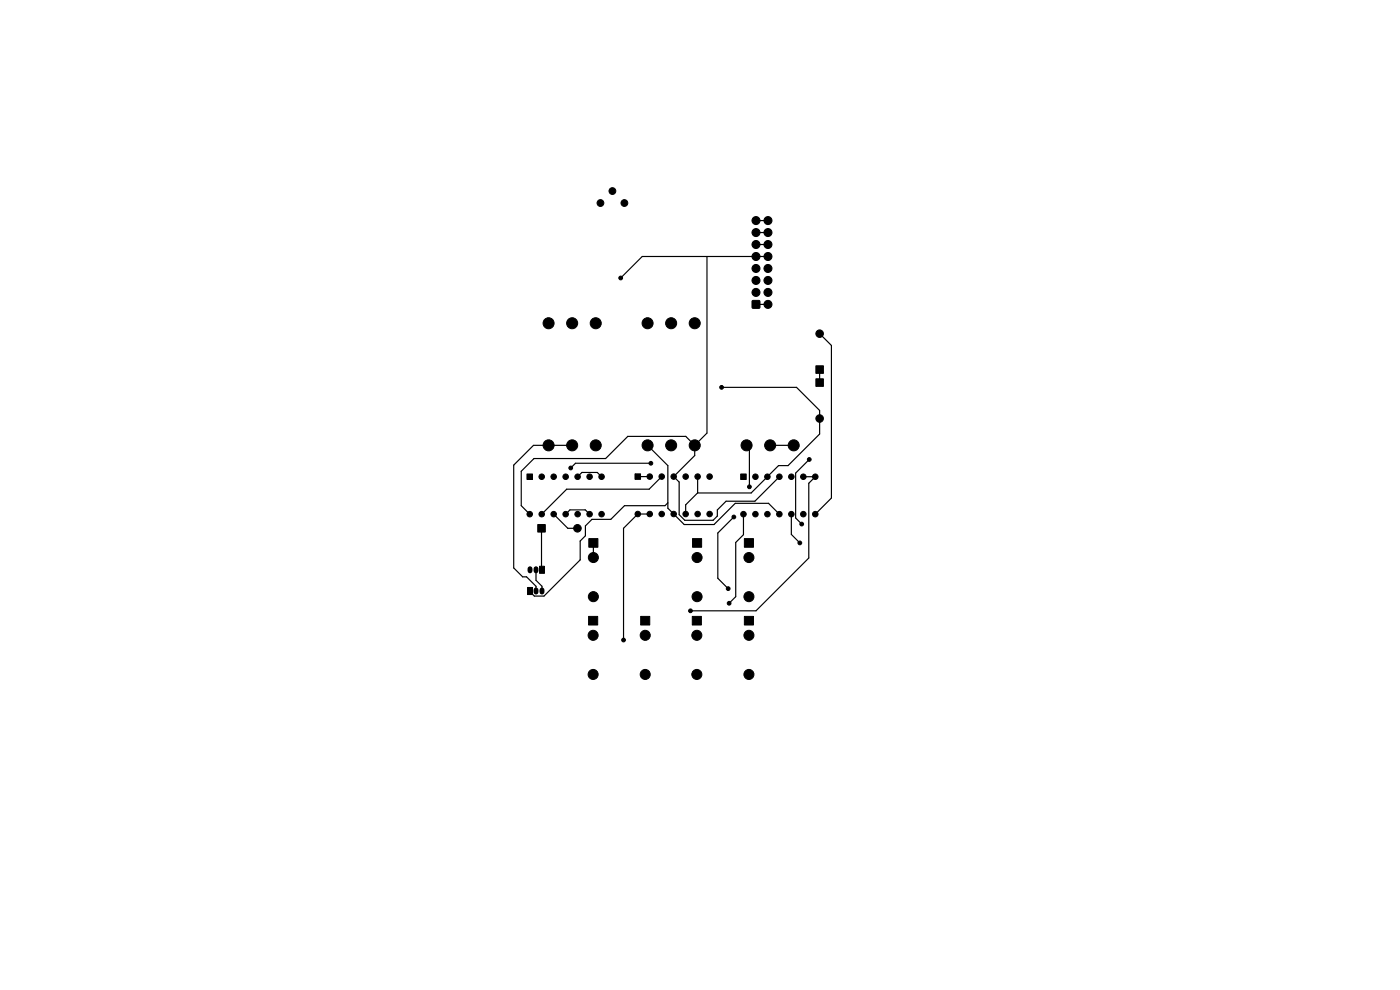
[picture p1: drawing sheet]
<svg xmlns="http://www.w3.org/2000/svg" width="297mm" height="210mm" viewBox="0 0 297 210" stroke-linecap="round" stroke-linejoin="round" font-family="sans-serif">
<g fill="#000" stroke="#000" stroke-width=".21">
<path d="M159.6 63.8h1.6v1.5h-1.6zM173.1 77.6h1.6v1.6h-1.6zM173.1 80.4h1.6v1.6h-1.6zM111.8 100.5h1.2v1.2h-1.2zM114.1 111.3h1.6v1.6h-1.6zM124.9 114.3h1.9v1.8h-1.9zM134.7 100.5h1.2v1.2h-1.2zM146.9 114.3h1.9v1.8h-1.9zM157.1 100.5h1.2v1.2h-1.2zM157.9 114.3h1.9v1.8h-1.9zM111.9 124.6h1.1v1.5h-1.1zM114.5 120.1h1v1.5h-1z"/>
<path d="M124.9 130.8h1.9v1.8h-1.9zM135.9 130.8h1.9v1.8h-1.9zM146.9 130.8h1.9v1.8h-1.9zM157.9 130.8h1.9v1.8h-1.9z"/>
<circle cx="127.4" cy="43.1" r=".72"/>
<circle cx="129.9" cy="40.5" r=".72"/>
<circle cx="131.7" cy="59" r=".4"/>
<circle cx="132.5" cy="43.1" r=".72"/>
<circle cx="160.4" cy="54.4" r=".85"/>
<circle cx="160.4" cy="46.8" r=".85"/>
<circle cx="160.4" cy="49.3" r=".85"/>
<circle cx="160.4" cy="59.5" r=".85"/>
<circle cx="160.4" cy="51.9" r=".85"/>
<circle cx="160.4" cy="56.9" r=".85"/>
<circle cx="162.9" cy="49.3" r=".85"/>
<circle cx="162.9" cy="59.5" r=".85"/>
<circle cx="162.9" cy="54.4" r=".85"/>
<circle cx="162.9" cy="56.9" r=".85"/>
<circle cx="162.9" cy="51.9" r=".85"/>
<circle cx="162.9" cy="46.8" r=".85"/>
<circle cx="116.4" cy="68.6" r="1.17"/>
<circle cx="121.4" cy="68.6" r="1.17"/>
<circle cx="126.4" cy="68.6" r="1.17"/>
<circle cx="137.4" cy="68.6" r="1.17"/>
<circle cx="142.4" cy="68.6" r="1.17"/>
<circle cx="147.4" cy="68.6" r="1.17"/>
<circle cx="160.4" cy="62" r=".85"/>
<circle cx="162.9" cy="64.6" r=".85"/>
<circle cx="162.9" cy="62" r=".85"/>
<circle cx="173.9" cy="70.8" r=".8"/>
<circle cx="116.4" cy="94.5" r="1.17"/>
<circle cx="121.1" cy="99.3" r=".4"/>
<circle cx="121.4" cy="94.5" r="1.17"/>
<circle cx="126.4" cy="94.5" r="1.17"/>
<circle cx="137.4" cy="94.5" r="1.17"/>
<circle cx="138.1" cy="98.3" r=".4"/>
<circle cx="142.4" cy="94.5" r="1.17"/>
<circle cx="147.4" cy="94.5" r="1.17"/>
<circle cx="153.1" cy="82.2" r=".4"/>
<circle cx="158.4" cy="94.5" r="1.17"/>
<circle cx="163.4" cy="94.5" r="1.17"/>
<circle cx="168.4" cy="94.5" r="1.17"/>
<circle cx="171.7" cy="97.5" r=".4"/>
<circle cx="173.9" cy="88.8" r=".8"/>
<circle cx="112.4" cy="109.1" r=".58"/>
<circle cx="114.9" cy="109.1" r=".58"/>
<circle cx="114.9" cy="101.1" r=".58"/>
<circle cx="117.5" cy="109.1" r=".58"/>
<circle cx="117.5" cy="101.1" r=".58"/>
<circle cx="120" cy="109.1" r=".58"/>
<circle cx="120" cy="101.1" r=".58"/>
<circle cx="122.5" cy="112.1" r=".8"/>
<circle cx="122.5" cy="109.1" r=".58"/>
<circle cx="122.5" cy="101.1" r=".58"/>
<circle cx="125.1" cy="109.1" r=".58"/>
<circle cx="125.1" cy="101.1" r=".58"/>
<circle cx="125.9" cy="118.3" r="1.06"/>
<circle cx="127.6" cy="109.1" r=".58"/>
<circle cx="127.6" cy="101.1" r=".58"/>
<circle cx="135.3" cy="109" r=".58"/>
<circle cx="137.8" cy="109" r=".58"/>
<circle cx="137.8" cy="101.1" r=".58"/>
<circle cx="140.4" cy="109" r=".58"/>
<circle cx="140.4" cy="101.1" r=".58"/>
<circle cx="142.9" cy="109" r=".58"/>
<circle cx="142.9" cy="101.1" r=".58"/>
<circle cx="145.5" cy="109" r=".58"/>
<circle cx="145.5" cy="101.1" r=".58"/>
<circle cx="147.9" cy="118.3" r="1.06"/>
<circle cx="148" cy="109" r=".58"/>
<circle cx="148" cy="101.1" r=".58"/>
<circle cx="150.5" cy="109" r=".58"/>
<circle cx="150.5" cy="101.1" r=".58"/>
<circle cx="155.7" cy="109.7" r=".4"/>
<circle cx="157.7" cy="109.1" r=".58"/>
<circle cx="158.9" cy="118.3" r="1.06"/>
<circle cx="159" cy="103.3" r=".4"/>
<circle cx="160.3" cy="109.1" r=".58"/>
<circle cx="160.3" cy="101.1" r=".58"/>
<circle cx="162.8" cy="109.1" r=".58"/>
<circle cx="162.8" cy="101.1" r=".58"/>
<circle cx="165.3" cy="109.1" r=".58"/>
<circle cx="165.3" cy="101.1" r=".58"/>
<circle cx="167.9" cy="109.1" r=".58"/>
<circle cx="167.9" cy="101.1" r=".58"/>
<circle cx="169.7" cy="115.2" r=".4"/>
<circle cx="170.1" cy="111.2" r=".4"/>
<circle cx="170.4" cy="109.1" r=".58"/>
<circle cx="170.4" cy="101.1" r=".58"/>
<circle cx="173" cy="109.1" r=".58"/>
<circle cx="173" cy="101.1" r=".58"/>
<circle cx="125.8" cy="134.8" r="1.06"/>
<circle cx="125.9" cy="126.6" r="1.06"/>
<circle cx="132.3" cy="135.8" r=".4"/>
<circle cx="136.9" cy="134.8" r="1.06"/>
<circle cx="146.5" cy="129.6" r=".4"/>
<circle cx="147.8" cy="134.8" r="1.06"/>
<circle cx="147.9" cy="126.6" r="1.06"/>
<circle cx="154.5" cy="124.9" r=".4"/>
<circle cx="154.7" cy="128" r=".4"/>
<circle cx="158.9" cy="134.8" r="1.06"/>
<circle cx="158.9" cy="126.6" r="1.06"/>
<circle cx="125.8" cy="143.1" r="1.06"/>
<circle cx="136.9" cy="143.1" r="1.06"/>
<circle cx="147.8" cy="143.1" r="1.06"/>
<circle cx="158.9" cy="143.1" r="1.06"/>
</g>
<path d="M112.4 120.6v.5M113.7 120.6v.5M113.7 125.1v.5M115 125.1v.5" fill="none" stroke="#000" stroke-width="1.1"/>
<g fill="none" stroke="#000" stroke-width=".25">
<path d="M150 54.4v37.5l-2.6 2.6M160.4 46.8h2.5M160.4 49.3h2.5M160.4 51.9h2.5M162.9 54.4h-26.7l-4.5 4.6M160.4 64.6h2.5M173.9 78.4v2.8M173.9 70.8l2.5 2.5v32.4l-3.4 3.4M121.4 94.5h-8.2l-4.2 4.2v21.8l1.9 1.9h.8l2 2v1M137.4 94.5l4.3 4.3v9l3.5 3.5h6.3l4.5-4.5h7l2.3 2.3M138.1 98.3h-16l-1 1M147.4 94.5v2.1l-4.5 4.5 1.2 1.2v6.9l1.2 1.2h6l.9-.9v-1.3l1.8-1.9h6.2l5.1-5.2"/>
<path d="M147.4 94.5l-1.9-1.9h-12.3l-4.7 4.7h-15.2l-2.7 2.7v7.3l1.8 1.8M153.1 82.2h15.9l4.9 4.9v5l-6.7 6.7h-2l-5.8 5.8h-11.4M158.4 94.5l.6 .6v8.2M163.4 94.5h5M171.7 97.5l-2.9 2.9v9.5l1.3 1.3M114.9 112.1l.1 8.8M117.5 109.1l3 3h2M120 109.1l.9-.9h3.3l.9 .9M122.5 101.1l1-.9h3.2l.9 .9M125.9 115.2v3.1M135.3 101.1h2.5M137.8 109h-2.5l-3 3.1v23.7"/>
<path d="M140.4 101.1l-2.7 2.7h-17.5l-5.3 5.3M141.7 106.7l-.6 .6h-8.6l-2.9 2.9h-4l-1.4 1.4v2.1l-1.1 1.1v4l-7.7 7.6h-2l-1-1M148 101.1v3.4l-2.5 2.6v1.9M155.7 109.7l-3.4 3.4v9.6l2.2 2.2M157.7 109.1v4.3l-1.6 1.7v11.5l-1.4 1.4M167.9 109.1v4.3l1.8 1.8M170.4 101.1h2.6l-1.4 1.4v15.9l-11.2 11.2h-13.9M113.7 120.9v2.2l1.3 1.3v1"/>
</g>
</svg>
